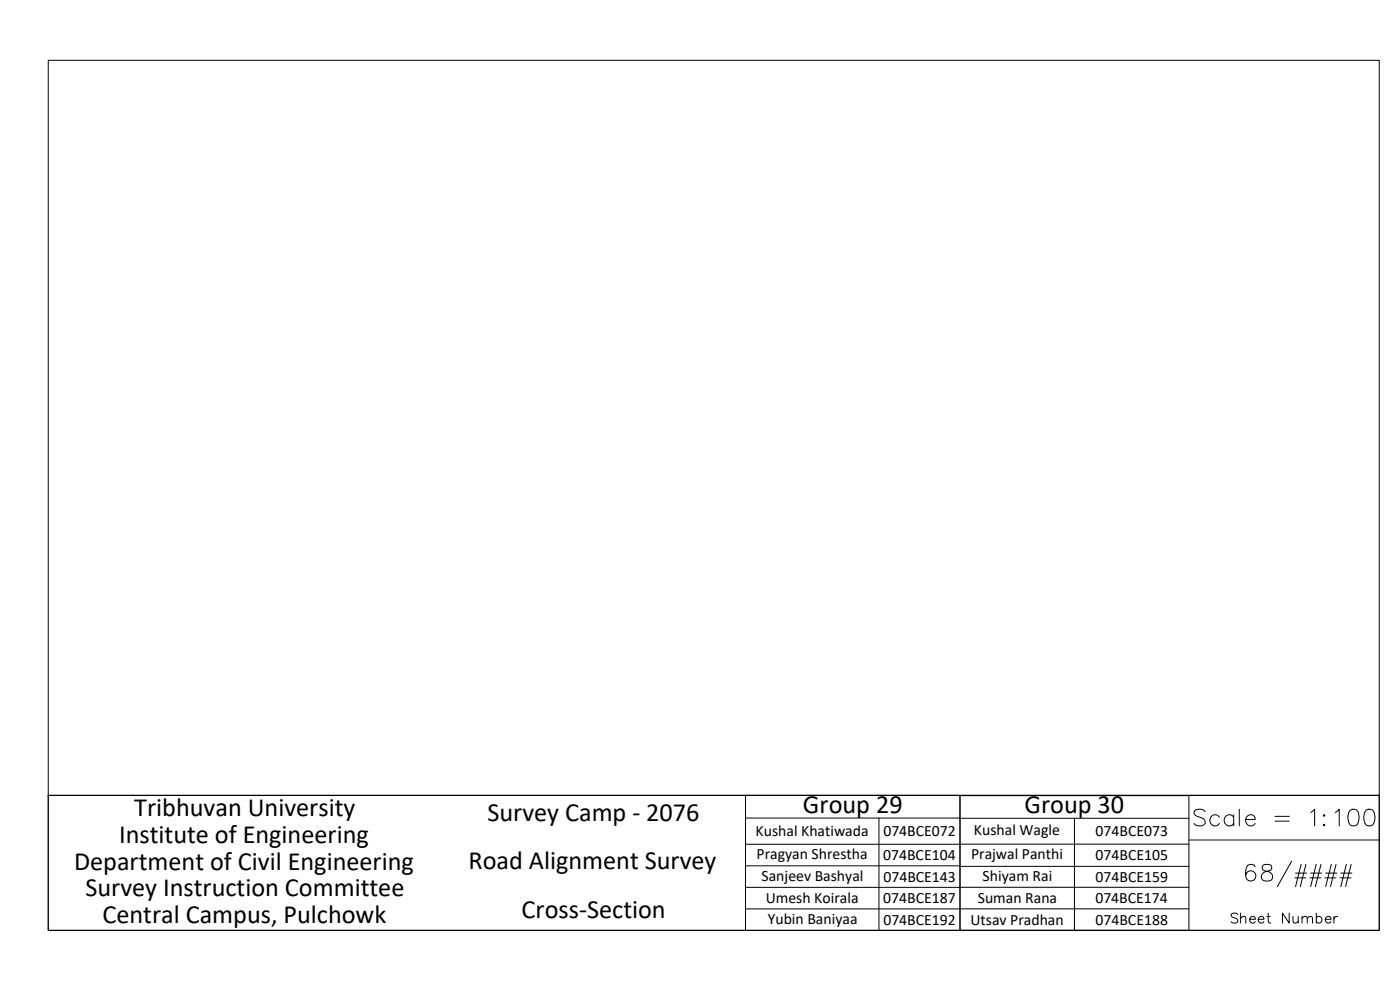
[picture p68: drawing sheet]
<svg xmlns="http://www.w3.org/2000/svg" width="420mm" height="297mm" viewBox="0 0 420 297" stroke-linecap="round" stroke-linejoin="round" font-family="sans-serif">
<defs><g id="words">
<text font-size="8.8" x="357" y="249.1">Scale = 1:100</text>
<g font-size="7.9">
<text x="40.3" y="244.7">Tribhuvan University</text>
<text x="241" y="244">Group 29</text>
<text x="307.5" y="244.1">Group 30</text>
<text x="146.3" y="246.4">Survey Camp - 2076</text>
<text x="35.7" y="252.8">Institute of Engineering</text>
<text x="22.2" y="261">Department of Civil Engineering</text>
<text x="140.6" y="260.7">Road Alignment Survey</text>
<text x="25.6" y="268.9">Survey Instruction Committee</text>
<text x="156.5" y="275.5">Cross-Section</text>
<text x="30.7" y="277.1">Central Campus, Pulchowk</text>
</g>
<text font-size="6.6" x="368.3" y="278.3">Sheet Number</text>
<g font-size="4.7">
<text x="226.8" y="251">Kushal Khatiwada</text>
<text x="265.1" y="250.9">074BCE072</text>
<text x="292.3" y="250.6">Kushal Wagle</text>
<text x="328.8" y="250.9">074BCE073</text>
<text x="227" y="257.7">Pragyan Shrestha</text>
<text x="291.4" y="257.8">Prajwal Panthi</text>
<text x="265" y="258">074BCE104</text>
<text x="328.8" y="258.1">074BCE105</text>
<text x="228.6" y="264.2">Sanjeev Bashyal</text>
<text x="265.1" y="264.5">074BCE143</text>
<text x="294.9" y="264.3">Shiyam Rai</text>
<text x="328.8" y="264.6">074BCE159</text>
<text x="229.8" y="271.1">Umesh Koirala</text>
<text x="265.1" y="271">074BCE187</text>
<text x="293.5" y="271">Suman Rana</text>
<text x="328.7" y="271">074BCE174</text>
<text x="230.4" y="277.1">Yubin Baniyaa</text>
<text x="265.1" y="277.4">074BCE192</text>
<text x="291.3" y="277.5">Utsav Pradhan</text>
<text x="328.8" y="277.4">074BCE188</text>
</g>
</g></defs>
<!-- layer: 0 -->
<g fill="none" stroke="#000" stroke-width=".3">
<path d="M14.5 18.1h399.4v220.6h-399.4zM14.5 238.7h399.4v40.4h-399.4zM223.7 238.7h64.4v40.5h-64.4zM288.1 238.7h68.7v40.5h-68.7zM223.7 245.4h64.4M223.7 259.8h64.4M263.8 245.4v33.8M288.1 245.5h68.7M288.1 259.9h68.7M322.5 245.5v33.7M356.8 253.3h-133.1M357 252h56.9"/>
<path d="M379.1 259.6a1.01 1.01 0 0 0 .4 1.7 2.07 2.07 0 0 1 2.4 2.1l-.2 .5a1.96 1.96 0 0 1-3.1-.5 1.61 1.61 0 0 1 1.4-1.9l1-.2a1.02 1.02 0 0 0 .4-1.7l-.7-.2zM387.6 258.4l-4.3 7.6M390.5 259.4l-1.7 6.6M391.9 259.4l-1.7 6.6M395 259.4l-1.7 6.6M396.4 259.4l-1.6 6.6M399.5 259.4l-1.6 6.6M401 259.4l-1.7 6.6M404.1 259.4l-1.7 6.6M405.5 259.4l-1.7 6.6M223.7 266.2h64.4M223.7 272.7h64.4"/>
<path d="M288.1 266.2h68.7M288.1 272.7h68.7M376.7 260.1a1.49 1.49 0 0 0-2.2-.5 4.6 4.6 0 0 0-.4 4 1.55 1.55 0 0 0 2.4 .2 1.55 1.55 0 0 0-.5-2.4 1.55 1.55 0 0 0-2.2 1.3M388.6 263.4h3.3M388.8 262h3.3M393.1 263.4h3.3M393.3 262h3.4M397.6 263.4h3.4M397.9 262h3.3M402.1 263.4h3.4M402.4 262h3.3"/>
</g>
<use href="#words"/>
</svg>
